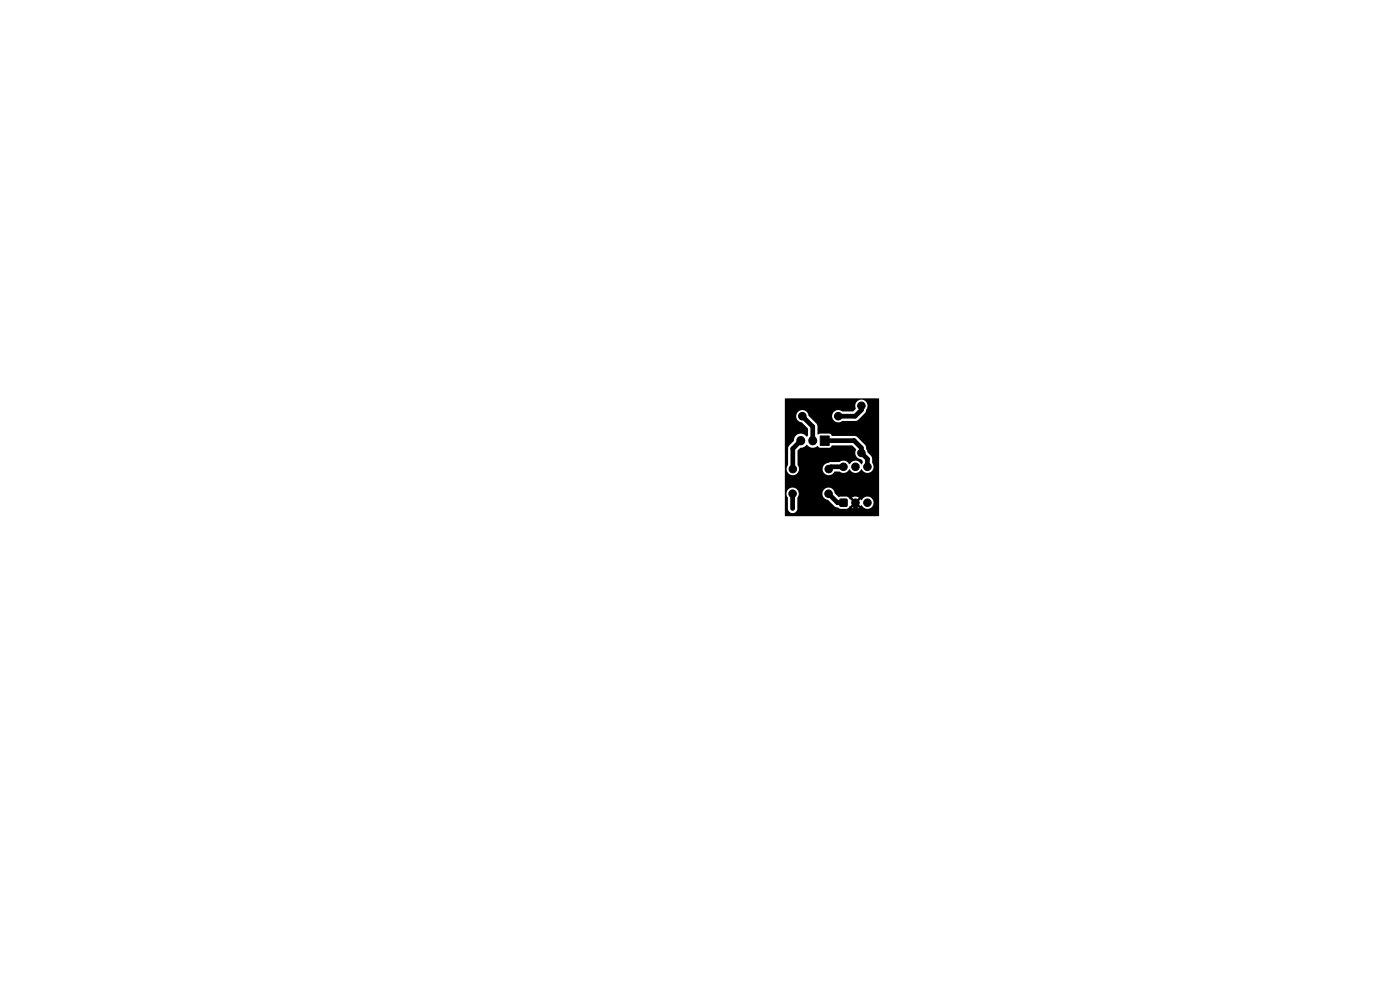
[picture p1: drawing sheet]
<svg xmlns="http://www.w3.org/2000/svg" width="297mm" height="210mm" viewBox="0 0 297 210" stroke-linecap="round" stroke-linejoin="round" font-family="sans-serif">
<g fill="#000" stroke="#000" stroke-width=".21">
<path d="M174 92.5h1.9v2h-1.9zM178.2 105.9h1.5v1.5h-1.5z"/>
<circle cx="168.2" cy="99.5" r=".8"/>
<circle cx="170.2" cy="88.3" r=".8"/>
<circle cx="175.8" cy="99.5" r=".8"/>
<circle cx="177.8" cy="88.3" r=".8"/>
<circle cx="178.9" cy="99" r=".8"/>
<circle cx="181.5" cy="99" r=".8"/>
<circle cx="182.7" cy="96.1" r=".8"/>
<circle cx="182.7" cy="86.1" r=".8"/>
<circle cx="184" cy="99" r=".8"/>
<circle cx="168.1" cy="104.7" r=".8"/>
<circle cx="168.2" cy="107.8" r=".3"/>
<circle cx="172.5" cy="108.5" r=".3"/>
<circle cx="175.8" cy="104.7" r=".8"/>
<circle cx="181.5" cy="106.6" r=".8"/>
<circle cx="184" cy="106.6" r=".8"/>
</g>
<path d="M169.9 93.4v.1M172.4 93.4v.1" fill="none" stroke="#000" stroke-width="1.9"/>
<path d="M169.9 93.5l-1.7 1.7v4.3M170.2 88.3l2.2 2.2v3M175 93.5h6.2l1.5 1.5v1.1l1.3 1.3v1.6l-.2-.2M178.9 99h-2.6l-.5 .5M182.7 86.1v.9l-1.3 1.3h-3.6M168.2 104.7v3.2M175.8 104.7l1.9 1.9h1.2M181.5 106.6v1.9h-9" fill="none" stroke="#000" stroke-width="1"/>
<path d="M166.5 84.6l19.9-.1 .1 .1v24.8l-19.9 .1-.1-.1v-4.8h.3l.3 1 .1 2.5a1.01 1.01 0 0 0 1 .8 1.01 1.01 0 0 0 1-1v-2.3l.3-1h5v.2a1.38 1.38 0 0 0 1.2 1.3l1.3 1.3 1.2 .5h1.6l1.3-1.2 .3 .3-.6 .7a1.29 1.29 0 0 0 1.4 0l-.7-.7 .4-.3 .7 .7 .2-.2a1.33 1.33 0 0 0 2.1 .3 1.33 1.33 0 0 0-.2-2 1.33 1.33 0 0 0-2 .6l-.1-.2-.7 .7-.4-.4 .7-.7a1.29 1.29 0 0 0-1.4 .1l.6 .6-.3 .4-1.3-1.2-1.8 .1-.9-.9a1.32 1.32 0 0 0-1.3-1.2 1.32 1.32 0 0 0-1.3 1.2h-5l-.1-.2a1.3 1.3 0 0 0-1.4-1 1.3 1.3 0 0 0-1.2 1.2h-.3v-5.2h.4v.2a1.31 1.31 0 0 0 1.8 1.1 1.31 1.31 0 0 0 .5-2.1v-3l.6-.6a1.52 1.52 0 0 0 1.3-.7 1.76 1.76 0 0 0 2.4 .3l.4 .4h2.1l.5-.5h4.2l.9 .8a1.37 1.37 0 0 0 1.1 2.1l.3 .4v.4l-.3 .3a1.42 1.42 0 0 0-1.2-.8 1.42 1.42 0 0 0-1.3 .8 1.43 1.43 0 0 0-2.1-.5h-1.9l-.5 .2a1.33 1.33 0 0 0-.9 2.1 1.33 1.33 0 0 0 2.3-.3h1a1.38 1.38 0 0 0 2.1-.5 1.43 1.43 0 0 0 2.6 0 1.34 1.34 0 0 0 1.9 .6 1.34 1.34 0 0 0 .3-2v-1l-1-1.2-.4-1.4-1.8-1.8-.5-.2h-4.8l-.5-.5h-2l-.5 .2-.2-2.2-1.8-1.8h5v.2a1.33 1.33 0 0 0 2.2 .9h3l1.7-1.6a2.76 2.76 0 0 0 .5-2.3 1.35 1.35 0 0 0-1.9-.4 1.35 1.35 0 0 0-.5 1.8l-.5 .5h-2.3a1.33 1.33 0 0 0-2.2 .9l-5-.1a1.31 1.31 0 0 0-1.4-1.1 1.31 1.31 0 0 0-1.2 1.3 1.31 1.31 0 0 0 1.2 1.3l1.3 1.3v1.4l-.3 .3a1.49 1.49 0 0 0-1.7-.5 1.49 1.49 0 0 0-1 1.5l-1.2 1.3v3.7l-.3 .8h-.4z" fill="#000"/>
</svg>
